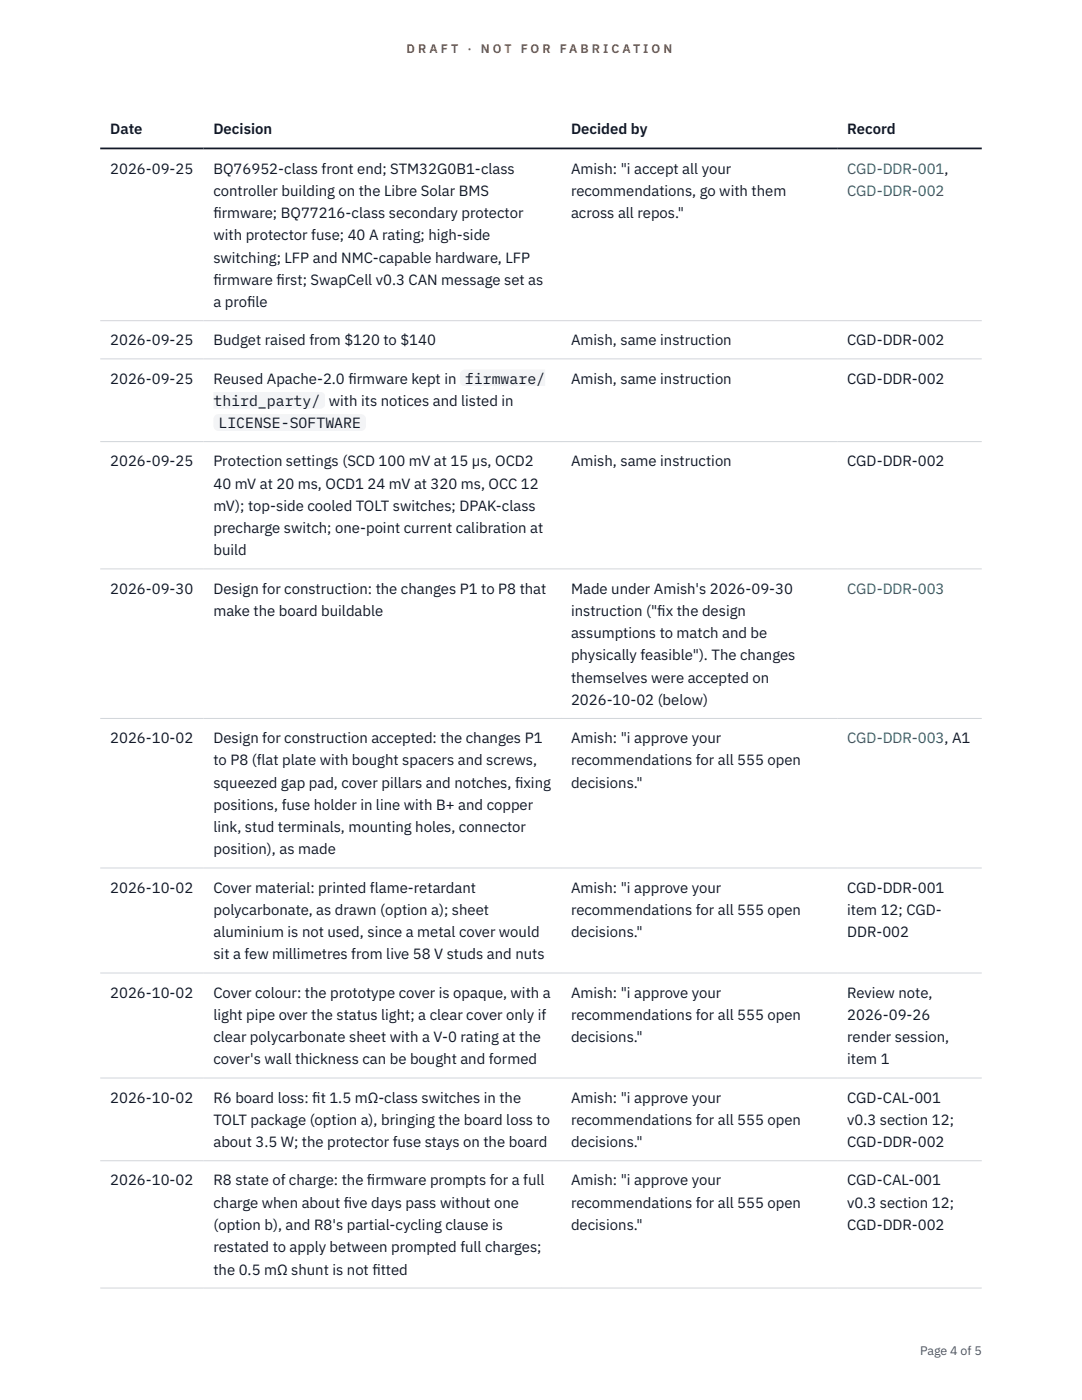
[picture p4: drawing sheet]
<svg xmlns="http://www.w3.org/2000/svg" width="216mm" height="279mm" viewBox="0 0 216 279" stroke-linecap="round" stroke-linejoin="round" font-family="sans-serif">
<defs><g id="words">
<g font-size="3" fill="#111827">
<text x="22" y="26.8">Date</text>
<text x="42.6" y="26.8">Decision</text>
<text x="113.9" y="26.8">Decided by</text>
<text x="169.1" y="26.8">Record</text>
<text x="22" y="34.6">2026-09-25</text>
<text x="42.6" y="34.6">BQ76952-class front end; STM32G0B1-class</text>
<text x="113.9" y="34.6">Amish: &quot;i accept all your</text>
<text x="42.6" y="39.1">controller building on the Libre Solar BMS</text>
<text x="113.9" y="39.1">recommendations, go with them</text>
<text x="42.6" y="43.5">f</text>
<text x="42.6" y="43.5">irmware; BQ77216-class secondary protector</text>
<text x="42.6" y="48">with protector fuse; 40 A rating; high-side</text>
<text x="113.9" y="43.5">across all repos.&quot;</text>
<text x="42.6" y="52.4">switching; LFP and NMC-capable hardware, LFP</text>
<text x="42.6" y="56.9">f</text>
<text x="42.6" y="56.9">irmware f</text>
<text x="55.2" y="56.9">irst; SwapCell v0.3 CAN message set as</text>
<text x="42.6" y="61.3">a prof</text>
<text x="49.3" y="61.3">ile</text>
<text x="22" y="68.9">2026-09-25</text>
<text x="42.6" y="68.9">Budget raised from $120 to $140</text>
<text x="113.9" y="68.9">Amish, same instruction</text>
<text x="169.1" y="68.9">CGD-DDR-002</text>
<text x="22" y="76.5">2026-09-25</text>
<text x="42.6" y="76.5">Reused Apache-2.0 f</text>
<text x="69.5" y="76.5">irmware kept in</text>
<text x="92.8" y="76.5">firmware/</text>
<text x="113.9" y="76.5">Amish, same instruction</text>
<text x="169.1" y="76.5">CGD-DDR-002</text>
<text x="42.6" y="81">third_party/</text>
<text x="65.6" y="81">with its notices and listed in</text>
<text x="43.6" y="85.4">LICENSE-SOFTWARE</text>
<text x="22" y="93.1">2026-09-25</text>
<text x="42.6" y="93.1">Protection settings (SCD 100 mV at 15 µs, OCD2</text>
<text x="113.9" y="93.1">Amish, same instruction</text>
<text x="169.1" y="93.1">CGD-DDR-002</text>
<text x="42.6" y="97.5">40 mV at 20 ms, OCD1 24 mV at 320 ms, OCC 12</text>
<text x="42.6" y="101.9">mV); top-side cooled TOLT switches; DPAK-class</text>
<text x="42.6" y="106.4">precharge switch; one-point current calibration at</text>
<text x="42.6" y="110.8">build</text>
<text x="22" y="118.5">2026-09-30</text>
<text x="42.6" y="118.5">Design for construction: the changes P1 to P8 that</text>
<text x="113.9" y="118.5">Made under Amish's 2026-09-30</text>
<text x="42.6" y="122.9">make the board buildable</text>
<text x="113.9" y="122.9">instruction (&quot;f</text>
<text x="131.2" y="122.9">ix the design</text>
<text x="113.9" y="127.3">assumptions to match and be</text>
<text x="113.9" y="131.8">physically feasible&quot;). The changes</text>
<text x="113.9" y="136.2">themselves were accepted on</text>
<text x="113.9" y="140.7">2026-10-02 (below)</text>
<text x="22" y="148.3">2026-10-02</text>
<text x="42.6" y="148.3">Design for construction accepted: the changes P1</text>
<text x="113.9" y="148.3">Amish: &quot;i approve your</text>
<text x="42.6" y="152.7">to P8 (flat plate with bought spacers and screws,</text>
<text x="113.9" y="152.7">recommendations for all 555 open</text>
<text x="42.6" y="157.2">squeezed gap pad, cover pillars and notches, f</text>
<text x="42.6" y="161.6">positions, fuse holder in line with B+ and copper</text>
<text x="102.8" y="157.2">ixing</text>
<text x="113.9" y="157.2">decisions.&quot;</text>
<text x="42.6" y="166.1">link, stud terminals, mounting holes, connector</text>
<text x="42.6" y="170.5">position), as made</text>
<text x="22" y="178.1">2026-10-02</text>
<text x="42.6" y="178.1">Cover material: printed flame-retardant</text>
<text x="113.9" y="178.1">Amish: &quot;i approve your</text>
<text x="169.1" y="178.1">CGD-DDR-001</text>
<text x="42.6" y="182.6">polycarbonate, as drawn (option a); sheet</text>
<text x="113.9" y="182.6">recommendations for all 555 open</text>
<text x="169.1" y="182.6">item 12; CGD-</text>
<text x="42.6" y="187">aluminium is not used, since a metal cover would</text>
<text x="42.6" y="191.5">sit a few millimetres from live 58 V studs and nuts</text>
<text x="113.9" y="187">decisions.&quot;</text>
<text x="169.1" y="187">DDR-002</text>
<text x="22" y="199.1">2026-10-02</text>
<text x="42.6" y="199.1">Cover colour: the prototype cover is opaque, with a</text>
<text x="42.6" y="203.6">light pipe over the status light; a clear cover only if</text>
<text x="113.9" y="199.1">Amish: &quot;i approve your</text>
<text x="113.9" y="203.6">recommendations for all 555 open</text>
<text x="169.1" y="199.1">Review note,</text>
<text x="169.1" y="203.6">2026-09-26</text>
<text x="42.6" y="208">clear polycarbonate sheet with a V-0 rating at the</text>
<text x="113.9" y="208">decisions.&quot;</text>
<text x="169.1" y="208">render session,</text>
<text x="42.6" y="212.4">cover's wall thickness can be bought and formed</text>
<text x="169.1" y="212.4">item 1</text>
<text x="22" y="220.1">2026-10-02</text>
<text x="42.6" y="220.1">R6 board loss: f</text>
<text x="62.3" y="220.1">it 1.5 mΩ-class switches in the</text>
<text x="113.9" y="220.1">Amish: &quot;i approve your</text>
<text x="169.1" y="220.1">CGD-CAL-001</text>
<text x="42.6" y="224.5">TOLT package (option a), bringing the board loss to</text>
<text x="113.9" y="224.5">recommendations for all 555 open</text>
<text x="169.1" y="224.5">v0.3 section 12;</text>
<text x="42.6" y="229">about 3.5 W; the protector fuse stays on the board</text>
<text x="113.9" y="229">decisions.&quot;</text>
<text x="169.1" y="229">CGD-DDR-002</text>
<text x="22" y="236.6">2026-10-02</text>
<text x="42.6" y="236.6">R8 state of charge: the f</text>
<text x="73.2" y="236.6">irmware prompts for a full</text>
<text x="113.9" y="236.6">Amish: &quot;i approve your</text>
<text x="169.1" y="236.6">CGD-CAL-001</text>
<text x="42.6" y="241">charge when about f</text>
<text x="42.6" y="245.5">(option b), and R8's partial-cycling clause is</text>
<text x="68.6" y="241">ive days pass without one</text>
<text x="113.9" y="241">recommendations for all 555 open</text>
<text x="113.9" y="245.5">decisions.&quot;</text>
<text x="169.1" y="241">v0.3 section 12;</text>
<text x="169.1" y="245.5">CGD-DDR-002</text>
<text x="42.6" y="249.9">restated to apply between prompted full charges;</text>
<text x="42.6" y="254.4">the 0.5 mΩ shunt is not f</text>
<text x="74.3" y="254.4">itted</text>
</g>
<g font-size="3" fill="#0f766e">
<text x="169.1" y="34.6">CGD-DDR-001,</text>
<text x="169.1" y="39.1">CGD-DDR-002</text>
<text x="169.1" y="118.5">CGD-DDR-003</text>
<text x="169.1" y="148.3">CGD-DDR-003, A1</text>
</g>
<g font-size="2.5" fill="#b45309">
<text x="81.1" y="10.5">D R A F T</text>
<text x="93.3" y="10.5">·</text>
<text x="95.9" y="10.5">N O T</text>
<text x="103.9" y="10.5">F O R</text>
<text x="111.7" y="10.5">F A B R I C A T I O N</text>
</g>
<text font-size="2.5" fill="#4b5563" x="183.6" y="270.3">Page 4 of 5</text>
</g></defs>
<path d="M20 64h175.9M20 71.6h175.9M20 88.1h175.9M20 113.5h175.9M20 143.4h175.9M20 173.2h175.9M20 194.2h175.9M20 215.1h175.9M20 231.7h175.9M20 257.1h175.9" fill="none" stroke="#d1d5db" stroke-width=".2"/>
<path d="M20 29.6h175.9" fill="none" stroke="#111827" stroke-width=".35"/>
<g fill="#f3f4f6">
<path d="M91.8 73.8h17v3.3h-17z"/>
<path d="M42.6 78.2h22.3v3.4h-22.3z"/>
<path d="M42.6 82.6h30.4v3.4h-30.4z"/>
</g>
<use href="#words"/>
</svg>
